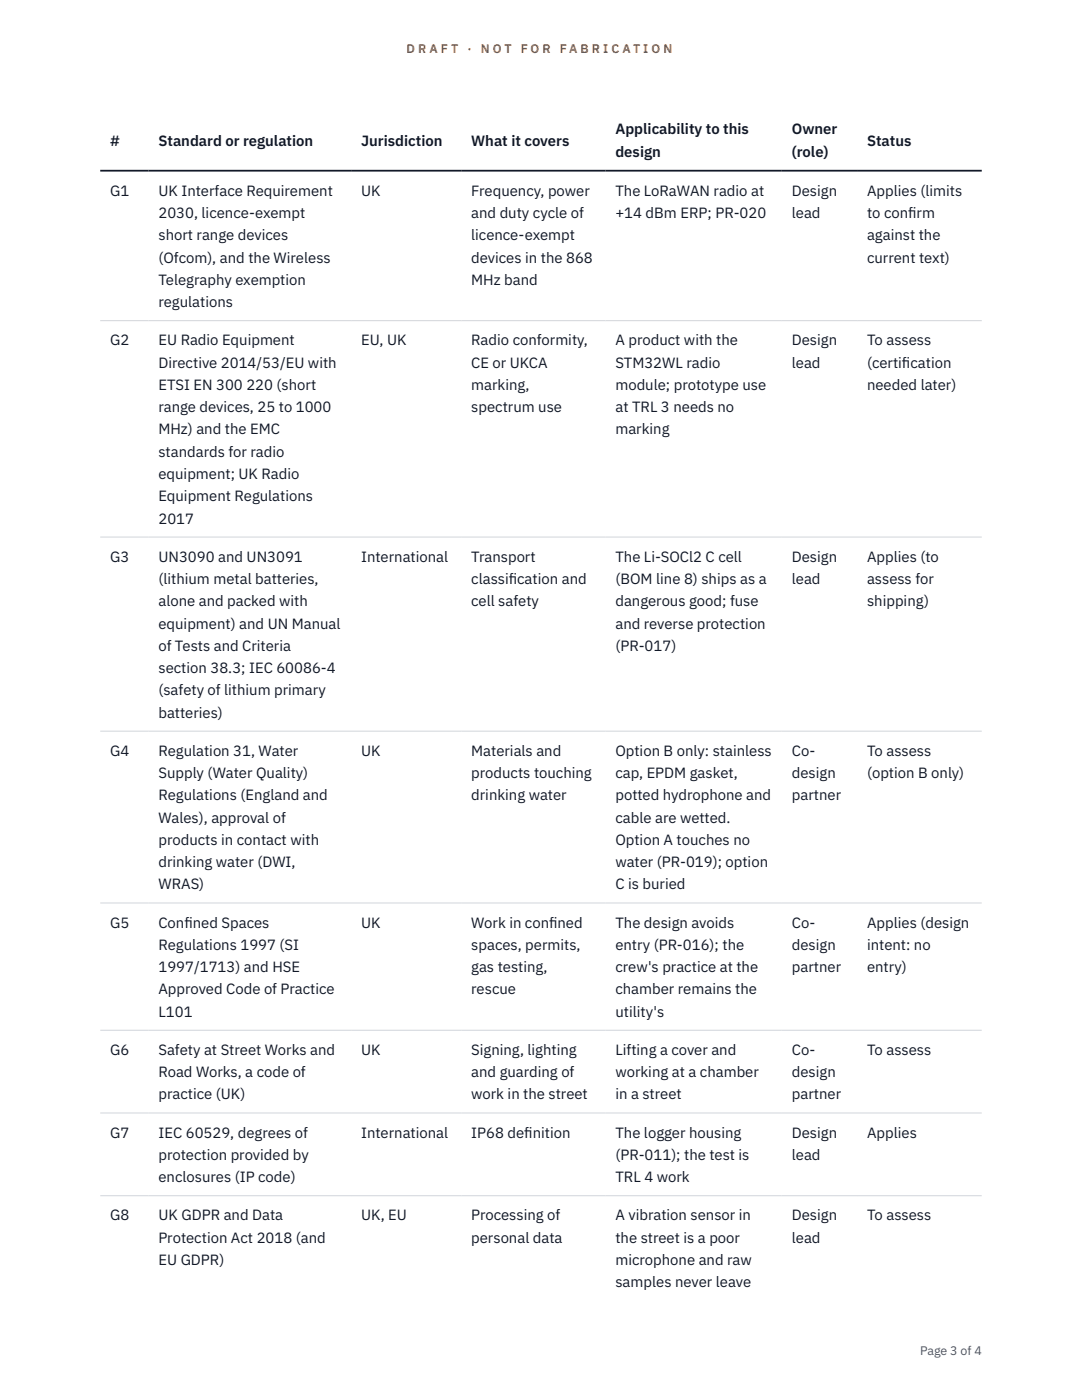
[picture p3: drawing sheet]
<svg xmlns="http://www.w3.org/2000/svg" width="216mm" height="279mm" viewBox="0 0 216 279" stroke-linecap="round" stroke-linejoin="round" font-family="sans-serif">
<defs><g id="words">
<g font-size="3" fill="#111827">
<text x="22" y="29.1">#</text>
<text x="31.6" y="29.1">Standard or regulation</text>
<text x="72.1" y="29.1">Jurisdiction</text>
<text x="94" y="29.1">What it covers</text>
<text x="122.8" y="26.8">Applicability to this</text>
<text x="158" y="26.8">Owner</text>
<text x="173" y="29.1">Status</text>
<text x="122.8" y="31.3">design</text>
<text x="158" y="31.3">(role)</text>
<text x="22" y="39.1">G1</text>
<text x="31.6" y="39.1">UK Interface Requirement</text>
<text x="72.1" y="39.1">UK</text>
<text x="94" y="39.1">Frequency, power</text>
<text x="122.8" y="39.1">The LoRaWAN radio at</text>
<text x="158" y="39.1">Design</text>
<text x="173" y="39.1">Applies (limits</text>
<text x="31.6" y="43.5">2030, licence-exempt</text>
<text x="31.6" y="48">short range devices</text>
<text x="94" y="43.5">and duty cycle of</text>
<text x="94" y="48">licence-exempt</text>
<text x="122.8" y="43.5">+14 dBm ERP; PR-020</text>
<text x="158" y="43.5">lead</text>
<text x="173" y="43.5">to conf</text>
<text x="173" y="48">against the</text>
<text x="181.2" y="43.5">irm</text>
<text x="31.6" y="52.4">(Ofcom), and the Wireless</text>
<text x="94" y="52.4">devices in the 868</text>
<text x="173" y="52.4">current text)</text>
<text x="31.6" y="56.9">Telegraphy exemption</text>
<text x="94" y="56.9">MHz band</text>
<text x="31.6" y="61.3">regulations</text>
<text x="22" y="68.9">G2</text>
<text x="31.6" y="68.9">EU Radio Equipment</text>
<text x="72.1" y="68.9">EU, UK</text>
<text x="94" y="68.9">Radio conformity,</text>
<text x="122.8" y="68.9">A product with the</text>
<text x="158" y="68.9">Design</text>
<text x="173" y="68.9">To assess</text>
<text x="31.6" y="73.4">Directive 2014/53/EU with</text>
<text x="31.6" y="77.8">ETSI EN 300 220 (short</text>
<text x="94" y="73.4">CE or UKCA</text>
<text x="94" y="77.8">marking,</text>
<text x="122.8" y="73.4">STM32WL radio</text>
<text x="122.8" y="77.8">module; prototype use</text>
<text x="158" y="73.4">lead</text>
<text x="173" y="73.4">(certif</text>
<text x="173" y="77.8">needed later)</text>
<text x="180" y="73.4">ication</text>
<text x="31.6" y="82.3">range devices, 25 to 1000</text>
<text x="94" y="82.3">spectrum use</text>
<text x="122.8" y="82.3">at TRL 3 needs no</text>
<text x="31.6" y="86.7">MHz) and the EMC</text>
<text x="122.8" y="86.7">marking</text>
<text x="31.6" y="91.1">standards for radio</text>
<text x="31.6" y="95.6">equipment; UK Radio</text>
<text x="31.6" y="100">Equipment Regulations</text>
<text x="31.6" y="104.5">2017</text>
<text x="22" y="112.1">G3</text>
<text x="31.6" y="112.1">UN3090 and UN3091</text>
<text x="72.1" y="112.1">International</text>
<text x="94" y="112.1">Transport</text>
<text x="122.8" y="112.1">The Li-SOCl2 C cell</text>
<text x="158" y="112.1">Design</text>
<text x="173" y="112.1">Applies (to</text>
<text x="31.6" y="116.5">(lithium metal batteries,</text>
<text x="94" y="116.5">classif</text>
<text x="101.5" y="116.5">ication and</text>
<text x="122.8" y="116.5">(BOM line 8) ships as a</text>
<text x="158" y="116.5">lead</text>
<text x="173" y="116.5">assess for</text>
<text x="31.6" y="121">alone and packed with</text>
<text x="31.6" y="125.4">equipment) and UN Manual</text>
<text x="94" y="121">cell safety</text>
<text x="122.8" y="121">dangerous good; fuse</text>
<text x="122.8" y="125.4">and reverse protection</text>
<text x="173" y="121">shipping)</text>
<text x="31.6" y="129.9">of Tests and Criteria</text>
<text x="122.8" y="129.9">(PR-017)</text>
<text x="31.6" y="134.3">section 38.3; IEC 60086-4</text>
<text x="31.6" y="138.8">(safety of lithium primary</text>
<text x="31.6" y="143.2">batteries)</text>
<text x="22" y="150.8">G4</text>
<text x="31.6" y="150.8">Regulation 31, Water</text>
<text x="31.6" y="155.3">Supply (Water Quality)</text>
<text x="72.1" y="150.8">UK</text>
<text x="94" y="150.8">Materials and</text>
<text x="94" y="155.3">products touching</text>
<text x="122.8" y="150.8">Option B only: stainless</text>
<text x="122.8" y="155.3">cap, EPDM gasket,</text>
<text x="158" y="150.8">Co-</text>
<text x="158" y="155.3">design</text>
<text x="173" y="150.8">To assess</text>
<text x="173" y="155.3">(option B only)</text>
<text x="31.6" y="159.7">Regulations (England and</text>
<text x="94" y="159.7">drinking water</text>
<text x="122.8" y="159.7">potted hydrophone and</text>
<text x="158" y="159.7">partner</text>
<text x="31.6" y="164.2">Wales), approval of</text>
<text x="122.8" y="164.2">cable are wetted.</text>
<text x="31.6" y="168.6">products in contact with</text>
<text x="31.6" y="173.1">drinking water (DWI,</text>
<text x="122.8" y="168.6">Option A touches no</text>
<text x="122.8" y="173.1">water (PR-019); option</text>
<text x="31.6" y="177.5">WRAS)</text>
<text x="122.8" y="177.5">C is buried</text>
<text x="22" y="185.1">G5</text>
<text x="31.6" y="185.1">Conf</text>
<text x="36.8" y="185.1">ined Spaces</text>
<text x="72.1" y="185.1">UK</text>
<text x="94" y="185.1">Work in conf</text>
<text x="109.6" y="185.1">ined</text>
<text x="122.8" y="185.1">The design avoids</text>
<text x="158" y="185.1">Co-</text>
<text x="173" y="185.1">Applies (design</text>
<text x="31.6" y="189.6">Regulations 1997 (SI</text>
<text x="94" y="189.6">spaces, permits,</text>
<text x="122.8" y="189.6">entry (PR-016); the</text>
<text x="158" y="189.6">design</text>
<text x="173" y="189.6">intent: no</text>
<text x="31.6" y="194">1997/1713) and HSE</text>
<text x="94" y="194">gas testing,</text>
<text x="122.8" y="194">crew's practice at the</text>
<text x="158" y="194">partner</text>
<text x="173" y="194">entry)</text>
<text x="31.6" y="198.5">Approved Code of Practice</text>
<text x="31.6" y="202.9">L101</text>
<text x="94" y="198.5">rescue</text>
<text x="122.8" y="198.5">chamber remains the</text>
<text x="122.8" y="202.9">utility's</text>
<text x="22" y="210.5">G6</text>
<text x="31.6" y="210.5">Safety at Street Works and</text>
<text x="31.6" y="215">Road Works, a code of</text>
<text x="72.1" y="210.5">UK</text>
<text x="94" y="210.5">Signing, lighting</text>
<text x="94" y="215">and guarding of</text>
<text x="122.8" y="210.5">Lifting a cover and</text>
<text x="122.8" y="215">working at a chamber</text>
<text x="158" y="210.5">Co-</text>
<text x="158" y="215">design</text>
<text x="173" y="210.5">To assess</text>
<text x="31.6" y="219.4">practice (UK)</text>
<text x="94" y="219.4">work in the street</text>
<text x="122.8" y="219.4">in a street</text>
<text x="158" y="219.4">partner</text>
<text x="22" y="227">G7</text>
<text x="31.6" y="227">IEC 60529, degrees of</text>
<text x="72.1" y="227">International</text>
<text x="94" y="227">IP68 def</text>
<text x="104.6" y="227">inition</text>
<text x="122.8" y="227">The logger housing</text>
<text x="158" y="227">Design</text>
<text x="173" y="227">Applies</text>
<text x="31.6" y="231.5">protection provided by</text>
<text x="122.8" y="231.5">(PR-011); the test is</text>
<text x="158" y="231.5">lead</text>
<text x="31.6" y="235.9">enclosures (IP code)</text>
<text x="122.8" y="235.9">TRL 4 work</text>
<text x="22" y="243.6">G8</text>
<text x="31.6" y="243.6">UK GDPR and Data</text>
<text x="72.1" y="243.6">UK, EU</text>
<text x="94" y="243.6">Processing of</text>
<text x="122.8" y="243.6">A vibration sensor in</text>
<text x="158" y="243.6">Design</text>
<text x="173" y="243.6">To assess</text>
<text x="31.6" y="248">Protection Act 2018 (and</text>
<text x="94" y="248">personal data</text>
<text x="122.8" y="248">the street is a poor</text>
<text x="158" y="248">lead</text>
<text x="31.6" y="252.4">EU GDPR)</text>
<text x="122.8" y="252.4">microphone and raw</text>
<text x="122.8" y="256.9">samples never leave</text>
</g>
<g font-size="2.5" fill="#b45309">
<text x="81.1" y="10.5">D R A F T</text>
<text x="93.3" y="10.5">·</text>
<text x="95.9" y="10.5">N O T</text>
<text x="103.9" y="10.5">F O R</text>
<text x="111.7" y="10.5">F A B R I C A T I O N</text>
</g>
<text font-size="2.5" fill="#4b5563" x="183.6" y="270.3">Page 3 of 4</text>
</g></defs>
<path d="M20 64h175.9M20 107.2h175.9M20 145.9h175.9M20 180.2h175.9M20 205.6h175.9M20 222.1h175.9M20 238.6h175.9" fill="none" stroke="#d1d5db" stroke-width=".2"/>
<path d="M20 34.1h175.9" fill="none" stroke="#111827" stroke-width=".35"/>
<use href="#words"/>
</svg>
